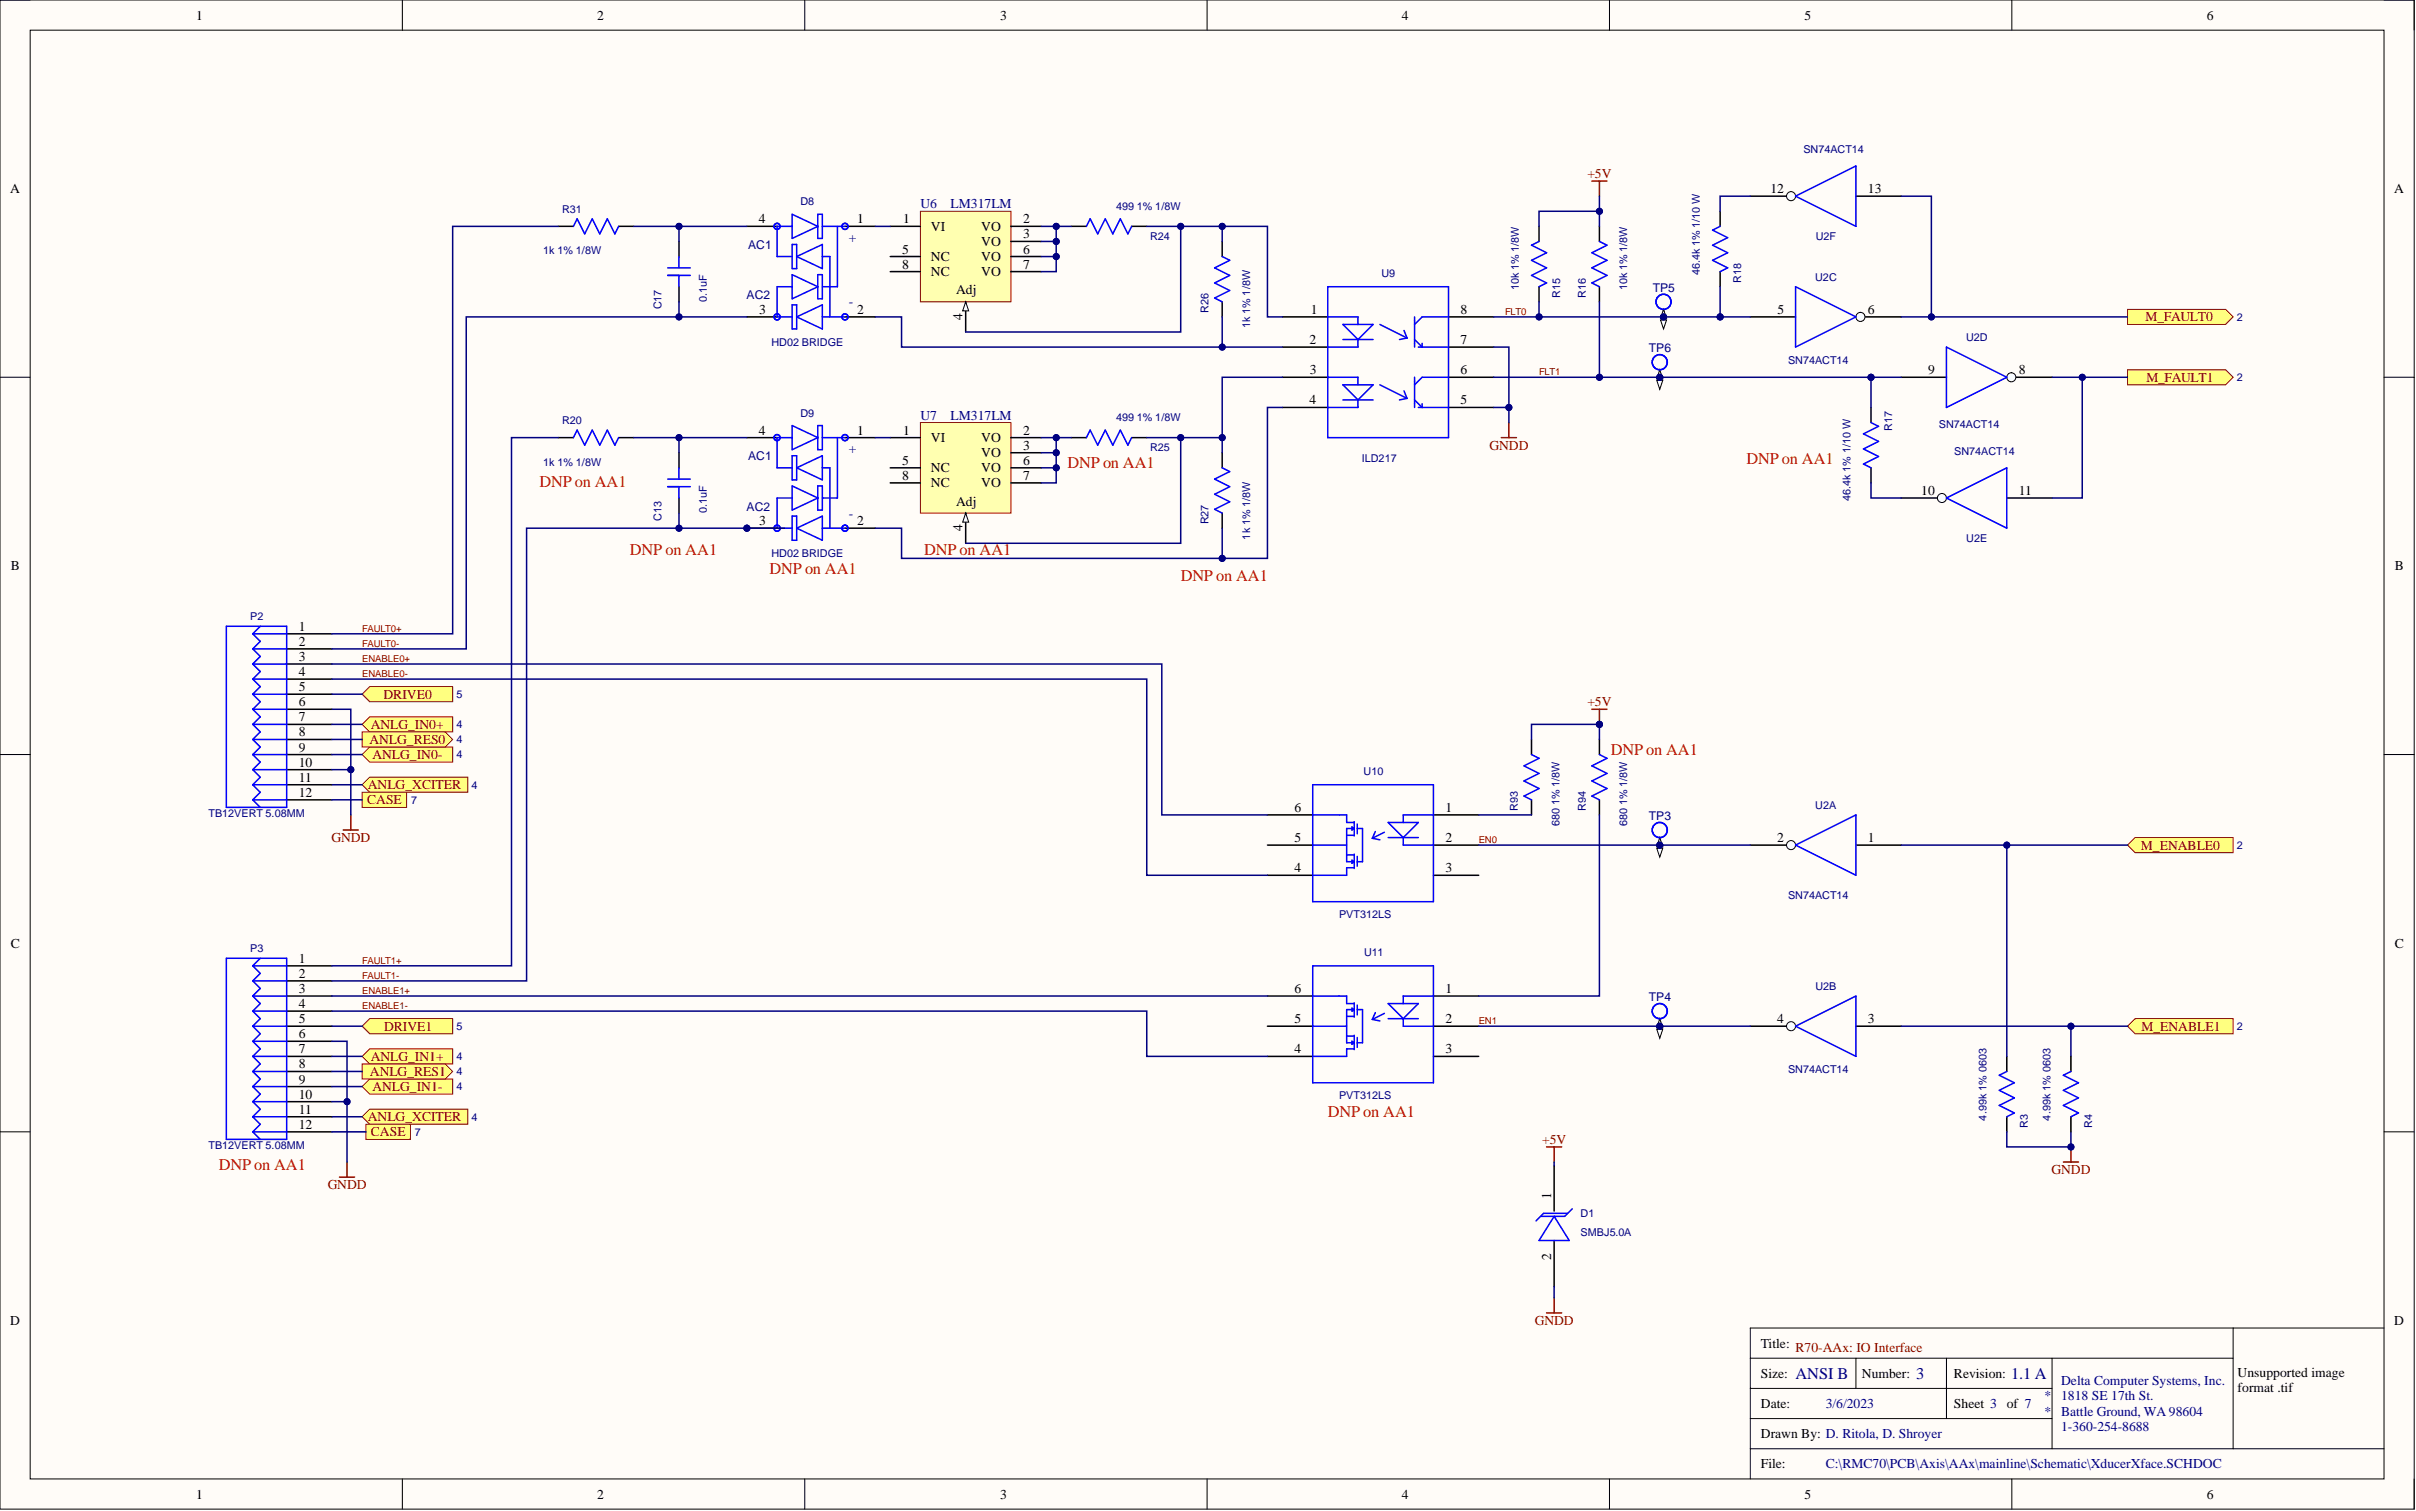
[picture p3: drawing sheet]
<svg xmlns="http://www.w3.org/2000/svg" width="406mm" height="254mm" viewBox="0 0 406 254" stroke-linecap="round" stroke-linejoin="round" font-family="sans-serif">
<defs><g id="words">
<g font-size="2.7" fill="#f00">
<text x="90.7" y="81.9">DNP on AA1</text>
<text x="179.4" y="78.7">DNP on AA1</text>
<text x="293.5" y="78">DNP on AA1</text>
<text x="105.9" y="93.3">DNP on AA1</text>
<text x="155.3" y="93.3">DNP on AA1</text>
<text x="129.3" y="96.4">DNP on AA1</text>
<text x="198.4" y="97.7">DNP on AA1</text>
<text x="270.7" y="126.9">DNP on AA1</text>
<text x="223.2" y="187.8">DNP on AA1</text>
<text x="36.8" y="196.6">DNP on AA1</text>
</g>
<g font-size="2.7" fill="#000080">
<text x="301.8" y="231.8">ANSI B</text>
<text x="322.1" y="231.8">3</text>
<text x="338" y="231.8">1.1 A</text>
</g>
<g font-size="2.3">
<text x="33" y="3.3">1</text>
<text x="100.4" y="3.3">2</text>
<text x="168.1" y="3.3">3</text>
<text x="235.6" y="3.3">4</text>
<text x="303.3" y="3.3">5</text>
<text x="370.9" y="3.3">6</text>
<text x="1.7" y="32.5">A</text>
<text x="297.5" y="32.5">12</text>
<text x="313.9" y="32.5">13</text>
<text x="402.4" y="32.5">A</text>
<text x="127.5" y="37.5">4</text>
<text x="144" y="37.5">1</text>
<text x="151.8" y="37.5">1</text>
<text x="156.5" y="38.8">VI</text>
<text x="164.9" y="38.8">VO</text>
<text x="164.9" y="41.3">VO</text>
<text x="171.9" y="37.5">2</text>
<text x="171.9" y="40.1">3</text>
<text x="151.6" y="42.6">5</text>
<text x="151.6" y="45.2">8</text>
<text x="156.5" y="43.9">NC</text>
<text x="156.5" y="46.4">NC</text>
<text x="164.9" y="43.9">VO</text>
<text x="164.9" y="46.4">VO</text>
<text x="171.9" y="42.6">6</text>
<text x="171.9" y="45.2">7</text>
<text x="127.6" y="52.8">3</text>
<text x="144" y="52.8">2</text>
<text x="160.7" y="49.5">Adj</text>
<text x="161.8" y="53.8" transform="rotate(-90 161.8 53.8)">4</text>
<text x="220.3" y="52.8">1</text>
<text x="245.5" y="52.8">8</text>
<text x="298.7" y="52.8">5</text>
<text x="313.9" y="52.8">6</text>
<text x="220.1" y="57.8">2</text>
<text x="245.5" y="57.8">7</text>
<text x="220.2" y="62.9">3</text>
<text x="245.5" y="62.9">6</text>
<text x="324" y="62.9">9</text>
<text x="339.3" y="62.9">8</text>
<text x="220.1" y="68">4</text>
<text x="245.5" y="68">5</text>
<text x="127.5" y="73.1">4</text>
<text x="144" y="73.1">1</text>
<text x="151.8" y="73.1">1</text>
<text x="156.5" y="74.3">VI</text>
<text x="164.9" y="74.3">VO</text>
<text x="164.9" y="76.9">VO</text>
<text x="171.9" y="73.1">2</text>
<text x="171.9" y="75.6">3</text>
<text x="151.6" y="78.1">5</text>
<text x="151.6" y="80.7">8</text>
<text x="156.5" y="79.4">NC</text>
<text x="156.5" y="81.9">NC</text>
<text x="164.9" y="79.4">VO</text>
<text x="164.9" y="81.9">VO</text>
<text x="171.9" y="78.1">6</text>
<text x="171.9" y="80.7">7</text>
<text x="322.9" y="83.2">10</text>
<text x="339.3" y="83.2">11</text>
<text x="127.6" y="88.3">3</text>
<text x="144" y="88.3">2</text>
<text x="160.7" y="85">Adj</text>
<text x="161.8" y="89.3" transform="rotate(-90 161.8 89.3)">4</text>
<text x="1.8" y="95.9">B</text>
<text x="402.5" y="95.9">B</text>
<text x="50.2" y="106">1</text>
<text x="50.2" y="113.6">4</text>
<text x="50.2" y="108.6">2</text>
<text x="50.2" y="111.1">3</text>
<text x="50.2" y="116.2">5</text>
<text x="50.2" y="118.7">6</text>
<text x="50.2" y="121.3">7</text>
<text x="50.2" y="123.8">8</text>
<text x="50.2" y="128.9">10</text>
<text x="50.2" y="131.4">11</text>
<text x="50.2" y="126.3">9</text>
<text x="50.2" y="133.9">12</text>
<text x="217.5" y="136.5">6</text>
<text x="242.9" y="136.5">1</text>
<text x="217.6" y="141.6">5</text>
<text x="242.9" y="141.6">2</text>
<text x="298.7" y="141.6">2</text>
<text x="313.9" y="141.6">1</text>
<text x="217.5" y="146.6">4</text>
<text x="242.9" y="146.6">3</text>
<text x="1.8" y="159.3">C</text>
<text x="50.2" y="161.9">1</text>
<text x="402.5" y="159.3">C</text>
<text x="50.2" y="164.4">2</text>
<text x="50.2" y="166.9">3</text>
<text x="217.5" y="166.9">6</text>
<text x="242.9" y="166.9">1</text>
<text x="50.2" y="169.5">4</text>
<text x="50.2" y="172">5</text>
<text x="217.6" y="172">5</text>
<text x="242.9" y="172">2</text>
<text x="298.7" y="172">4</text>
<text x="313.9" y="172">3</text>
<text x="50.2" y="177.1">7</text>
<text x="50.2" y="179.6">8</text>
<text x="50.2" y="174.5">6</text>
<text x="217.5" y="177.1">4</text>
<text x="242.9" y="177.1">3</text>
<text x="50.2" y="184.7">10</text>
<text x="50.2" y="182.1">9</text>
<text x="50.2" y="187.2">11</text>
<text x="50.2" y="189.8">12</text>
<text x="260.7" y="201.6" transform="rotate(-90 260.7 201.6)">1</text>
<text x="260.7" y="211.7" transform="rotate(-90 260.7 211.7)">2</text>
<text x="1.7" y="222.7">D</text>
<text x="295.9" y="226.5">Title:</text>
<text x="402.4" y="222.7">D</text>
<text x="295.9" y="231.6">Size:</text>
<text x="312.9" y="231.6">Number:</text>
<text x="328.4" y="231.6">Revision:</text>
<text x="376.1" y="231.5">Unsupported image</text>
<text x="295.9" y="236.7">Date:</text>
<text x="328.4" y="236.7">Sheet 3</text>
<text x="337.3" y="236.7">of 7</text>
<text x="376.1" y="234.1">format .tif</text>
<text x="295.9" y="241.8">Drawn By: D. Ritola, D. Shroyer</text>
<text x="33" y="251.9">1</text>
<text x="100.4" y="251.9">2</text>
<text x="168.1" y="251.9">3</text>
<text x="235.6" y="251.9">4</text>
<text x="295.9" y="246.8">File:</text>
<text x="303.3" y="251.9">5</text>
<text x="370.9" y="251.9">6</text>
</g>
<g font-size="2.3" fill="#800000">
<text x="266.8" y="29.9">+5V</text>
<text x="360.6" y="54">M_FAULT0</text>
<text x="360.7" y="64.2">M_FAULT1</text>
<text x="250.3" y="75.6">GNDD</text>
<text x="64.5" y="117.5">DRIVE0</text>
<text x="266.8" y="118.7">+5V</text>
<text x="62.1" y="125.1">ANLG_RES0</text>
<text x="62.3" y="122.5">ANLG_IN0+</text>
<text x="62.6" y="127.6">ANLG_IN0-</text>
<text x="61.7" y="135.2">CASE</text>
<text x="61.8" y="132.7">ANLG_XCITER</text>
<text x="55.7" y="141.6">GNDD</text>
<text x="359.8" y="142.8">M_ENABLE0</text>
<text x="64.5" y="173.3">DRIVE1</text>
<text x="359.9" y="173.3">M_ENABLE1</text>
<text x="62.3" y="178.3">ANLG_IN1+</text>
<text x="62.2" y="180.9">ANLG_RES1</text>
<text x="62.6" y="183.4">ANLG_IN1-</text>
<text x="61.8" y="188.5">ANLG_XCITER</text>
<text x="62.3" y="191">CASE</text>
<text x="259.2" y="192.3">+5V</text>
<text x="344.8" y="197.4">GNDD</text>
<text x="55.1" y="199.9">GNDD</text>
<text x="257.9" y="222.7">GNDD</text>
<text x="301.8" y="227.3">R70-AAx: IO Interface</text>
</g>
<g font-size="2.3" fill="#000080">
<text x="154.7" y="35">U6</text>
<text x="159.8" y="35">LM317LM</text>
<text x="142.6" y="40.7">+</text>
<text x="142.6" y="51.5">-</text>
<text x="154.7" y="70.5">U7</text>
<text x="159.8" y="70.5">LM317LM</text>
<text x="142.6" y="76.2">+</text>
<text x="142.6" y="87">-</text>
<text x="346.4" y="232.9">Delta Computer Systems, Inc.</text>
<text x="306.8" y="236.7">3/6/2023</text>
<text x="343.6" y="235.4">*</text>
<text x="343.6" y="238">*</text>
<text x="346.4" y="235.4">1818 SE 17th St.</text>
<text x="346.4" y="238">Battle Ground, WA 98604</text>
<text x="346.4" y="240.5">1-360-254-8688</text>
<text x="306.8" y="246.8">C:\RMC70\PCB\Axis\AAx\mainline\Schematic\XducerXface.SCHDOC</text>
</g>
<g font-size="2" fill="#000080">
<text x="125.7" y="41.8">AC1</text>
<text x="125.5" y="50.3">AC2</text>
<text x="277.8" y="49">TP5</text>
<text x="277.1" y="59.2">TP6</text>
<text x="125.7" y="77.3">AC1</text>
<text x="125.5" y="85.8">AC2</text>
<text x="277.1" y="137.8">TP3</text>
<text x="277.1" y="168.3">TP4</text>
</g>
<g font-size="1.8" fill="#000080">
<text x="303.1" y="25.7">SN74ACT14</text>
<text x="94.5" y="35.8">R31</text>
<text x="134.5" y="34.5">D8</text>
<text x="187.6" y="35.3">499 1% 1/8W</text>
<text x="193.3" y="40.3">R24</text>
<text x="305.2" y="40.3">U2F</text>
<text x="91.3" y="42.7">1k 1% 1/8W</text>
<text x="232.2" y="46.5">U9</text>
<text x="285.7" y="46.3" transform="rotate(-90 285.7 46.3)">46.4k 1% 1/10 W</text>
<text x="292.6" y="47.6" transform="rotate(-90 292.6 47.6)">R18</text>
<text x="305.1" y="47.2">U2C</text>
<text x="111.2" y="52" transform="rotate(-90 111.2 52)">C17</text>
<text x="118.8" y="50.7" transform="rotate(-90 118.8 50.7)">0.1uF</text>
<text x="203.1" y="52.6" transform="rotate(-90 203.1 52.6)">R26</text>
<text x="255.2" y="48.8" transform="rotate(-90 255.2 48.8)">10k 1% 1/8W</text>
<text x="262.2" y="50.1" transform="rotate(-90 262.2 50.1)">R15</text>
<text x="266.5" y="50.1" transform="rotate(-90 266.5 50.1)">R16</text>
<text x="273.5" y="48.8" transform="rotate(-90 273.5 48.8)">10k 1% 1/8W</text>
<text x="375.9" y="53.9">2</text>
<text x="129.7" y="58.1">HD02 BRIDGE</text>
<text x="210.1" y="55.2" transform="rotate(-90 210.1 55.2)">1k 1% 1/8W</text>
<text x="330.4" y="57.3">U2D</text>
<text x="300.5" y="61.1">SN74ACT14</text>
<text x="375.9" y="64.1">2</text>
<text x="94.5" y="71.3">R20</text>
<text x="134.5" y="70">D9</text>
<text x="187.6" y="70.8">499 1% 1/8W</text>
<text x="325.9" y="71.9">SN74ACT14</text>
<text x="193.3" y="75.9">R25</text>
<text x="228.9" y="77.6">ILD217</text>
<text x="318" y="72.4" transform="rotate(-90 318 72.4)">R17</text>
<text x="328.4" y="76.5">SN74ACT14</text>
<text x="91.3" y="78.3">1k 1% 1/8W</text>
<text x="111.2" y="87.5" transform="rotate(-90 111.2 87.5)">C13</text>
<text x="118.8" y="86.3" transform="rotate(-90 118.8 86.3)">0.1uF</text>
<text x="203.1" y="88.2" transform="rotate(-90 203.1 88.2)">R27</text>
<text x="311" y="84.2" transform="rotate(-90 311 84.2)">46.4k 1% 1/10 W</text>
<text x="129.7" y="93.6">HD02 BRIDGE</text>
<text x="210.1" y="90.7" transform="rotate(-90 210.1 90.7)">1k 1% 1/8W</text>
<text x="330.5" y="91.1">U2E</text>
<text x="42.1" y="104.3">P2</text>
<text x="76.7" y="117.3">5</text>
<text x="76.7" y="124.9">4</text>
<text x="76.7" y="122.4">4</text>
<text x="76.7" y="127.5">4</text>
<text x="229.2" y="130.3">U10</text>
<text x="35" y="137.4">TB12VERT 5.08MM</text>
<text x="69.1" y="135.1">7</text>
<text x="79.2" y="132.5">4</text>
<text x="255.1" y="136.4" transform="rotate(-90 255.1 136.4)">R93</text>
<text x="262.1" y="135.4" transform="rotate(-90 262.1 135.4)">1% 1/8W</text>
<text x="266.5" y="136.4" transform="rotate(-90 266.5 136.4)">R94</text>
<text x="273.5" y="135.4" transform="rotate(-90 273.5 135.4)">1% 1/8W</text>
<text x="305.1" y="136">U2A</text>
<text x="262.1" y="138.9" transform="rotate(-90 262.1 138.9)">680</text>
<text x="273.5" y="138.9" transform="rotate(-90 273.5 138.9)">680</text>
<text x="375.9" y="142.7">2</text>
<text x="225.1" y="154.4">PVT312LS</text>
<text x="300.5" y="151.2">SN74ACT14</text>
<text x="42.1" y="160.1">P3</text>
<text x="229.3" y="160.7">U11</text>
<text x="305.1" y="166.4">U2B</text>
<text x="76.7" y="173.1">5</text>
<text x="375.9" y="173.1">2</text>
<text x="76.7" y="178.2">4</text>
<text x="76.7" y="180.8">4</text>
<text x="76.7" y="183.3">4</text>
<text x="225.1" y="184.8">PVT312LS</text>
<text x="300.5" y="180.4">SN74ACT14</text>
<text x="69.7" y="190.9">7</text>
<text x="79.2" y="188.4">4</text>
<text x="333.9" y="188.4" transform="rotate(-90 333.9 188.4)">4.99k 1% 0603</text>
<text x="340.8" y="189.6" transform="rotate(-90 340.8 189.6)">R3</text>
<text x="344.6" y="188.4" transform="rotate(-90 344.6 188.4)">4.99k 1% 0603</text>
<text x="351.6" y="189.6" transform="rotate(-90 351.6 189.6)">R4</text>
<text x="35" y="193.2">TB12VERT 5.08MM</text>
<text x="265.6" y="204.6">D1</text>
<text x="265.6" y="207.8">SMBJ5.0A</text>
</g>
<g font-size="1.6" fill="#800000">
<text x="253" y="52.9">FLT0</text>
<text x="258.7" y="63.1">FLT1</text>
<text x="60.9" y="106.2">FAULT0+</text>
<text x="60.9" y="108.7">FAULT0-</text>
<text x="60.9" y="111.3">ENABLE0+</text>
<text x="60.9" y="113.8">ENABLE0-</text>
<text x="248.5" y="141.7">EN0</text>
<text x="60.9" y="164.6">FAULT1-</text>
<text x="60.9" y="162">FAULT1+</text>
<text x="60.9" y="167.1">ENABLE1+</text>
<text x="60.9" y="169.6">ENABLE1-</text>
<text x="248.5" y="172.2">EN1</text>
</g>
</g></defs>
<path d="M0 0h405.7v253.7h-405.7z" fill-rule="evenodd" fill="#fffcf8"/>
<path d="M0 0h405.7v253.7h-405.7z" fill="none" stroke="#000" stroke-width=".17"/>
<path d="M5.1 5.1h395.6v243.5h-395.6z" fill-rule="evenodd" fill="#fffcf8"/>
<g fill="none" stroke="#000" stroke-width=".17">
<path d="M0 0h5.1M67.6 0v5.1M135.2 0v5.1M202.9 0v5.1M270.5 0v5.1M338.1 0v5.1M400.7 0h5v5.1M5.1 5.1h395.6v243.5h-395.6zM0 63.4h5.1M400.7 63.4h5M0 126.8h5.1M400.7 126.8h5"/>
<path d="M0 190.3h5.1M400.7 190.3h5M294.2 228.3h81.1M294.2 238.5h50.7M294.2 233.4h50.7M311.9 228.3v5.1M327.1 228.3v10.2M344.9 228.3v15.2M375.3 223.2v20.3M400.7 223.2h-106.5v25.4M67.6 248.6v5.1M135.2 248.6v5.1"/>
<path d="M202.9 248.6v5.1M270.5 248.6v5.1M294.2 243.5h106.5M338.1 248.6v5.1M405.7 248.6v5.1"/>
</g>
<path d="M57.7 139.5h2.5M59 137v2.5M57.1 197.9h2.5M58.3 195.3v2.6M261.2 218.2v2.5M259.9 220.7h2.6" fill="none" stroke="#800000" stroke-width=".25"/>
<path d="M93.8 73.6h2.6M104 73.6h2.5" fill="none" stroke="#000" stroke-width=".25"/>
<path d="M96.4 73.6l.6-1.3 1.3 2.5 1.2-2.5 1.3 2.5 1.3-2.5 1.2 2.5 .7-1.2" fill="none" stroke="#00f" stroke-width=".25"/>
<circle cx="125.5" cy="88.8" r=".51" fill="#000080"/>
<circle cx="125.5" cy="88.8" r=".51" fill="none" stroke="#000080" stroke-width=".17"/>
<path d="M125.5 88.8h5.1" fill="none" stroke="#000" stroke-width=".25"/>
<circle cx="125.5" cy="88.8" r=".51" fill="#000080"/>
<circle cx="125.5" cy="88.8" r=".51" fill="none" stroke="#000080" stroke-width=".17"/>
<path d="M205.4 40.6v2.5M205.4 50.7v2.6M125.5 73.6h5.1M142 73.6h5.1M205.4 76.1v2.5M142 88.8h5.1M205.4 86.3v2.5" fill="none" stroke="#000" stroke-width=".25"/>
<g fill="none" stroke="#00f" stroke-width=".25">
<path d="M205.4 43.1l1.3 .7-2.6 1.2 2.6 1.3-2.6 1.3 2.6 1.2-2.6 1.3 1.3 .6M133.1 76.6h.8v4.1h-.8zM133.1 71.5l4.3 2.1-4.3 2zM133.1 73.6h-2.5v5h2.5M133.9 78.6l4.3-2v4.1zM137.4 71.5h.8v4.1h-.8zM138.2 78.6h1.3v10.2M138.2 73.6h3.8M140.7 73.6v10.1h-2.5M205.4 78.6l1.3 .7-2.6 1.2 2.6 1.3-2.6 1.3 2.6 1.2-2.6 1.3 1.3 .7M133.1 86.8h.8v4h-.8zM133.1 81.7l4.3 2-4.3 2z"/>
<path d="M133.1 83.7h-2.5v5.1h2.5M133.9 88.8l4.3-2v4zM137.4 81.7h.8v4h-.8zM138.2 88.8h3.8"/>
<circle cx="130.6" cy="73.6" r=".51"/>
<circle cx="142" cy="73.6" r=".51"/>
<circle cx="130.6" cy="88.8" r=".51"/>
<circle cx="142" cy="88.8" r=".51"/>
</g>
<path d="M252.3 73.6h2.6M253.6 71v2.6" fill="none" stroke="#800000" stroke-width=".25"/>
<circle cx="279" cy="172.5" r=".51" fill="#000080"/>
<circle cx="279" cy="172.5" r=".51" fill="none" stroke="#000080" stroke-width=".17"/>
<path d="M278.9 171.2v1.3" fill="none" stroke="#000" stroke-width=".25"/>
<path d="M278.9 171.2l.6 1.6h-1.1z" fill="#f8fcff"/>
<path d="M278.9 171.2l.6 1.6h-1.1z" fill="none" stroke="#000" stroke-width=".17"/>
<path d="M278.4 173h1.1l-.6 1.5z" fill="#f8fcff"/>
<path d="M278.4 173h1.1l-.6 1.5z" fill="none" stroke="#000" stroke-width=".17"/>
<circle cx="279" cy="172.5" r=".51" fill="#000080"/>
<circle cx="279" cy="172.5" r=".51" fill="none" stroke="#000080" stroke-width=".17"/>
<g fill="none" stroke="#00f" stroke-width=".25">
<circle cx="278.9" cy="170" r="1.27"/>
<circle cx="279" cy="170" r="1.27"/>
</g>
<circle cx="279" cy="142.1" r=".51" fill="#000080"/>
<circle cx="279" cy="142.1" r=".51" fill="none" stroke="#000080" stroke-width=".17"/>
<path d="M278.9 140.8v1.3" fill="none" stroke="#000" stroke-width=".25"/>
<path d="M278.9 140.8l.6 1.5h-1.1z" fill="#f8fcff"/>
<path d="M278.9 140.8l.6 1.5h-1.1z" fill="none" stroke="#000" stroke-width=".17"/>
<path d="M278.4 142.6h1.1l-.6 1.5z" fill="#f8fcff"/>
<path d="M278.4 142.6h1.1l-.6 1.5z" fill="none" stroke="#000" stroke-width=".17"/>
<circle cx="279" cy="142.1" r=".51" fill="#000080"/>
<circle cx="279" cy="142.1" r=".51" fill="none" stroke="#000080" stroke-width=".17"/>
<g fill="none" stroke="#00f" stroke-width=".25">
<circle cx="278.9" cy="139.5" r="1.27"/>
<circle cx="279" cy="139.5" r="1.27"/>
</g>
<circle cx="279" cy="63.4" r=".51" fill="#000080"/>
<circle cx="279" cy="63.4" r=".51" fill="none" stroke="#000080" stroke-width=".17"/>
<path d="M278.9 62.2v1.2" fill="none" stroke="#000" stroke-width=".25"/>
<path d="M278.9 62.2l.6 1.5h-1.1z" fill="#f8fcff"/>
<path d="M278.9 62.2l.6 1.5h-1.1z" fill="none" stroke="#000" stroke-width=".17"/>
<path d="M278.4 63.9h1.1l-.6 1.5z" fill="#f8fcff"/>
<path d="M278.4 63.9h1.1l-.6 1.5z" fill="none" stroke="#000" stroke-width=".17"/>
<circle cx="279" cy="63.4" r=".51" fill="#000080"/>
<circle cx="279" cy="63.4" r=".51" fill="none" stroke="#000080" stroke-width=".17"/>
<g fill="none" stroke="#00f" stroke-width=".25">
<circle cx="278.9" cy="60.9" r="1.27"/>
<circle cx="279" cy="60.9" r="1.27"/>
</g>
<circle cx="279.6" cy="53.3" r=".51" fill="#000080"/>
<circle cx="279.6" cy="53.3" r=".51" fill="none" stroke="#000080" stroke-width=".17"/>
<path d="M279.6 52v1.3" fill="none" stroke="#000" stroke-width=".25"/>
<path d="M279.6 52l.5 1.5h-1z" fill="#f8fcff"/>
<path d="M279.6 52l.5 1.5h-1z" fill="none" stroke="#000" stroke-width=".17"/>
<path d="M279.1 53.8h1l-.5 1.5z" fill="#f8fcff"/>
<path d="M279.1 53.8h1l-.5 1.5z" fill="none" stroke="#000" stroke-width=".17"/>
<circle cx="279.6" cy="53.3" r=".51" fill="#000080"/>
<circle cx="279.6" cy="53.3" r=".51" fill="none" stroke="#000080" stroke-width=".17"/>
<circle cx="279.6" cy="50.7" r="1.27" fill="none" stroke="#00f" stroke-width=".25"/>
<path d="M346.8 195.3h2.5M348.1 192.8v2.5" fill="none" stroke="#800000" stroke-width=".25"/>
<circle cx="348.1" cy="192.8" r=".51" fill="#000080"/>
<circle cx="348.1" cy="192.8" r=".51" fill="none" stroke="#000080" stroke-width=".17"/>
<g fill="none" stroke="#000" stroke-width=".25">
<path d="M93.8 38.1h2.6M104 38.1h2.5M125.5 38.1h5.1M142 38.1h5.1M258.7 38.1v2.5M289.1 35.5v2.6M114.1 40.6v2.5M114.1 48.2v2.5M125.5 53.3h5.1M142 53.3h5.1M258.7 48.2v2.5M289.1 45.7v2.5"/>
<path d="M114.1 76.1v2.5M180 73.6h2.6M190.2 73.6h2.5M314.5 68.5v2.5M314.5 78.6v2.6M114.1 83.7v2.6M48.2 114.2h7.6M48.2 116.7h7.6M48.2 106.5h7.6M48.2 109.1h7.6M48.2 111.6h7.6M48.2 119.2h7.6"/>
<path d="M48.2 129.4h7.6M48.2 131.9h7.6M48.2 121.8h7.6M48.2 124.3h7.6M48.2 126.8h7.6M48.2 134.5h7.6M257.4 124.3v2.5M257.4 134.5v2.5M48.2 177.6h7.6M48.2 170h7.6M48.2 172.5h7.6M48.2 162.4h7.6"/>
<path d="M48.2 164.9h7.6M48.2 167.4h7.6M48.2 175h7.6M294.2 172.5h7.6M311.9 172.5h7.6M48.2 185.2h7.6M48.2 187.7h7.6M48.2 180.1h7.6M48.2 182.7h7.6M48.2 190.3h7.6"/>
</g>
<g fill="none" stroke="#00f" stroke-width=".25">
<path d="M96.4 38.1l.6-1.3 1.3 2.5 1.2-2.5 1.3 2.5 1.3-2.5 1.2 2.5 .7-1.2M133.1 36l4.3 2.1-4.3 2zM133.1 38.1h-2.5v5h2.5M137.4 36h.8v4.1h-.8zM138.2 38.1h3.8M140.7 38.1v10.1h-2.5M289.1 38.1l-1.3 .6 2.6 1.3-2.6 1.2 2.6 1.3-2.6 1.3 2.6 1.2-1.3 .7M112.2 45h3.8M112.2 46.3h3.8M114.1 43.1v1.9M114.1 46.3v1.9M133.1 41.1h.8v4.1h-.8z"/>
<path d="M133.1 51.2h.8v4.1h-.8zM133.1 46.2l4.3 2-4.3 2zM133.1 48.2h-2.5v5.1h2.5M133.9 43.1l4.3-2v4.1zM133.9 53.3l4.3-2.1v4.1zM137.4 46.2h.8v4h-.8zM138.2 53.3h3.8M138.2 43.1h1.3v10.2M258.7 40.6l-1.3 .6 2.5 1.3-2.5 1.3 2.5 1.2-2.5 1.3 2.5 1.3-1.2 .6M114.1 78.6v1.9M182.6 73.6l.6-1.3 1.3 2.5 1.3-2.5 1.2 2.5 1.3-2.5 1.3 2.5 .6-1.2M314.5 71l1.2 .7-2.5 1.2 2.5 1.3-2.5 1.3 2.5 1.2-2.5 1.3 1.3 .6"/>
<path d="M112.2 80.5h3.8M112.2 81.8h3.8M114.1 81.8v1.9M38 105.3h10.2v30.4h-10.2zM42.5 119.2l1.2 1.3-1.2 1.3M42.5 111.6l1.2 1.3-1.2 1.3M42.5 114.2l1.2 1.2-1.2 1.3M42.5 106.5l1.2 1.3-1.2 1.3M42.5 109.1l1.2 1.3-1.2 1.2M42.5 116.7l1.2 1.3-1.2 1.2M42.5 119.2h5.7M42.5 111.6h5.7"/>
<path d="M42.5 114.2h5.7M42.5 116.7h5.7M42.5 106.5h5.7M42.5 109.1h5.7M43.7 105.3l-1.2 1.2M42.5 134.5l1.2 1.2M42.5 126.8l1.2 1.3-1.2 1.3M42.5 129.4l1.2 1.2-1.2 1.3M42.5 121.8l1.2 1.2-1.2 1.3M42.5 124.3l1.2 1.3-1.2 1.2M42.5 131.9l1.2 1.3-1.2 1.3M42.5 134.5h5.7"/>
<path d="M42.5 126.8h5.7M42.5 129.4h5.7M42.5 131.9h5.7M42.5 121.8h5.7M42.5 124.3h5.7M257.4 126.8l1.3 .7-2.6 1.2 2.6 1.3-2.6 1.3 2.6 1.2-2.6 1.3 1.3 .7M38 161.1h10.2v30.4h-10.2zM42.5 175l1.2 1.3-1.2 1.3M42.5 177.6l1.2 1.2-1.2 1.3M42.5 167.4l1.2 1.3-1.2 1.3M42.5 170l1.2 1.2-1.2 1.3M42.5 162.4l1.2 1.2-1.2 1.3"/>
<path d="M42.5 164.9l1.2 1.3-1.2 1.2M42.5 172.5l1.2 1.3-1.2 1.2M42.5 175h5.7M42.5 177.6h5.7M42.5 167.4h5.7M42.5 170h5.7M42.5 172.5h5.7M42.5 162.4h5.7M42.5 164.9h5.7M43.7 161.1l-1.2 1.3M42.5 190.3l1.2 1.2M42.5 182.7l1.2 1.2-1.2 1.3"/>
<path d="M42.5 185.2l1.2 1.3-1.2 1.2M42.5 180.1l1.2 1.3-1.2 1.3M42.5 187.7l1.2 1.3-1.2 1.3M42.5 190.3h5.7M42.5 182.7h5.7M42.5 185.2h5.7M42.5 187.7h5.7M42.5 180.1h5.7"/>
<circle cx="130.6" cy="38.1" r=".51"/>
<circle cx="142" cy="38.1" r=".51"/>
<circle cx="130.6" cy="53.3" r=".51"/>
<circle cx="142" cy="53.3" r=".51"/>
</g>
<path d="M259.9 192.8h2.6M261.2 192.8v2.5" fill="none" stroke="#800000" stroke-width=".25"/>
<circle cx="301" cy="172.5" r=".76" fill="#f8fcff"/>
<circle cx="301" cy="172.5" r=".76" fill="none" stroke="#000" stroke-width=".17"/>
<path d="M301.8 172.5l10.1-5.1v10.2z" fill="none" stroke="#00f" stroke-width=".25"/>
<path d="M294.2 142.1h7.6M311.9 142.1h7.6" fill="none" stroke="#000" stroke-width=".25"/>
<circle cx="301" cy="142.1" r=".76" fill="#f8fcff"/>
<circle cx="301" cy="142.1" r=".76" fill="none" stroke="#000" stroke-width=".17"/>
<path d="M301.8 142.1l10.1-5.1v10.1z" fill="none" stroke="#00f" stroke-width=".25"/>
<path d="M267.5 119.2h2.6M268.8 119.2v2.6" fill="none" stroke="#800000" stroke-width=".25"/>
<circle cx="268.8" cy="121.8" r=".51" fill="#000080"/>
<circle cx="268.8" cy="121.8" r=".51" fill="none" stroke="#000080" stroke-width=".17"/>
<path d="M319.5 83.7h7.6M337.3 83.7h7.6" fill="none" stroke="#000" stroke-width=".25"/>
<circle cx="326.4" cy="83.7" r=".76" fill="#f8fcff"/>
<circle cx="326.4" cy="83.7" r=".76" fill="none" stroke="#000" stroke-width=".17"/>
<path d="M327.1 83.7l10.2-5.1v10.2z" fill="none" stroke="#00f" stroke-width=".25"/>
<path d="M294.2 53.3h7.6M311.9 53.3h7.6" fill="none" stroke="#000" stroke-width=".25"/>
<circle cx="312.7" cy="53.3" r=".76" fill="#f8fcff"/>
<circle cx="312.7" cy="53.3" r=".76" fill="none" stroke="#000" stroke-width=".17"/>
<path d="M182.6 38.1l.6-1.3 1.3 2.5 1.3-2.5 1.2 2.5 1.3-2.5 1.3 2.5 .6-1.2M301.8 48.2l10.1 5.1-10.1 5zM268.8 126.8l1.3 .7-2.6 1.2 2.6 1.3-2.6 1.3 2.6 1.2-2.6 1.3 1.3 .7M261.2 204.5l2.5 4h-5zM263.5 204h-4.1l-1.2 1.2M264.2 203.2l-1.2 1.3h-4.1" fill="none" stroke="#00f" stroke-width=".25"/>
<path d="M267.5 30.4h2.6M268.8 30.4v2.6" fill="none" stroke="#800000" stroke-width=".25"/>
<path d="M180 38.1h2.6M190.2 38.1h2.5M319.5 63.4h7.6M337.3 63.4h7.6M268.8 124.3v2.5M268.8 134.5v2.5M261.2 196v7.6M261.2 208.7v7.6" fill="none" stroke="#000" stroke-width=".25"/>
<circle cx="338" cy="63.4" r=".76" fill="#f8fcff"/>
<circle cx="338" cy="63.4" r=".76" fill="none" stroke="#000" stroke-width=".17"/>
<path d="M327.1 58.3l10.2 5.1-10.2 5.1z" fill="none" stroke="#00f" stroke-width=".25"/>
<path d="M294.2 33h7.6M311.9 33h7.6" fill="none" stroke="#000" stroke-width=".25"/>
<circle cx="301" cy="33" r=".76" fill="#f8fcff"/>
<circle cx="301" cy="33" r=".76" fill="none" stroke="#000" stroke-width=".17"/>
<g fill="none" stroke="#00f" stroke-width=".25">
<path d="M301.8 33l10.1-5.1v10.2zM223.2 53.3h5v1.2M223.2 48.2h20.2v25.4h-20.2zM225.7 54.5h5.1l-2.6 2.6zM225.7 57.1h5.1M228.2 57.1v1.2h-5M231.9 54.5l4.6 2.3M236 55.6l.5 1.2M236.5 56.8l-1.3 .3M237.7 53.3v5M237.7 57.1l1.3 1.2v-.6M238.4 58.3h5"/>
<path d="M243.4 53.3h-4.4l-1.3 1.2M268.8 40.6l1.3 .6-2.6 1.3 2.6 1.3-2.6 1.2 2.6 1.3-2.6 1.3 1.3 .6M223.2 63.4h5v1.3M225.7 67.2h5.1M225.7 64.7h5.1l-2.6 2.5zM228.2 67.2v1.3h-5M231.9 64.7l4.6 2.3M236 65.7l.5 1.3M236.5 67l-1.3 .2M237.7 63.4v5.1M237.7 67.2l1.3 1.3v-.6M238.4 68.5h5"/>
<path d="M243.4 63.4h-4.4l-1.3 1.3M220.6 137h5.7v1.3h1.3M220.6 131.9h20.3v19.7h-20.3zM227.2 139l.4 .3-.4 .2zM227.6 139.3h-1.3v5.6h1.3M227.6 138.1v2.4M228.1 138.5v1.7M228.1 139.3h.9v5.6h-.9M231.1 139.8l-.5 1.1M232.7 139.9l-2.1 1M233.3 138.3h5.1l-2.6 2.5zM240.9 137h-5.1v1.3"/>
<path d="M220.6 142.1h5.7M226.3 140.4h1.3M226.3 143.7h1.3M227.2 144.6l.4 .3-.4 .2zM227.6 145.9h-1.3v1.2h-5.7M227.6 143.6v2.4M228.1 144v1.6M230.6 140.9l1.3 .3M233.3 140.8h5.1M235.8 140.8v1.3h5.1M220.6 167.4h5.7v1.3h1.3M220.6 172.5h5.7"/>
<path d="M220.6 162.4h20.3v19.6h-20.3zM226.3 170.9h1.3M226.3 174.2h1.3M227.2 169.5l.4 .2-.4 .3zM227.2 175l.4 .3-.4 .2zM227.6 169.7h-1.3v5.6h1.3M227.6 176.3h-1.3v1.3h-5.7M227.6 168.6v2.4M227.6 174v2.4M228.1 169.7h.9v5.6h-.9M228.1 169v1.6M228.1 174.4v1.7"/>
<path d="M230.6 171.4l1.3 .2M231.1 170.2l-.5 1.2M232.7 170.3l-2.1 1.1M233.3 171.2h5.1M233.3 168.7h5.1l-2.6 2.5zM235.8 171.2v1.3h5.1M240.9 167.4h-5.1v1.3"/>
</g>
<g fill="none" stroke="#000" stroke-width=".25">
<path d="M268.8 38.1v2.5M215.6 53.3h7.6M215.6 58.3h7.6M243.4 53.3h7.7M243.4 58.3h7.7M268.8 48.2v2.5M215.6 63.4h7.6M215.6 68.5h7.6M243.4 63.4h7.7M243.4 68.5h7.7M213 137h7.6M240.9 137h7.6"/>
<path d="M213 142.1h7.6M213 147.1h7.6M240.9 142.1h7.6M240.9 147.1h7.6M213 172.5h7.6M213 167.4h7.6M213 177.6h7.6M240.9 172.5h7.6M240.9 167.4h7.6M240.9 177.6h7.6"/>
</g>
<path d="M62.1 125.6h14v2.5h-14l-1.2-1.3z" fill-rule="evenodd" fill="#ffff80"/>
<path d="M62.1 125.6h14v2.5h-14l-1.2-1.3z" fill="none" stroke="#800000" stroke-width=".17"/>
<path d="M62.1 120.5h14v2.5h-14l-1.2-1.2z" fill-rule="evenodd" fill="#ffff80"/>
<path d="M62.1 120.5h14v2.5h-14l-1.2-1.2z" fill="none" stroke="#800000" stroke-width=".17"/>
<path d="M62.1 181.4h14v2.5h-14l-1.2-1.2z" fill-rule="evenodd" fill="#ffff80"/>
<path d="M62.1 181.4h14v2.5h-14l-1.2-1.2z" fill="none" stroke="#800000" stroke-width=".17"/>
<path d="M62.1 176.3h14v2.5h-14l-1.2-1.2z" fill-rule="evenodd" fill="#ffff80"/>
<path d="M62.1 176.3h14v2.5h-14l-1.2-1.2z" fill="none" stroke="#800000" stroke-width=".17"/>
<path d="M60.9 123h13.9l1.3 1.3-1.3 1.3h-13.9z" fill-rule="evenodd" fill="#ffff80"/>
<path d="M60.9 123h13.9l1.3 1.3-1.3 1.3h-13.9z" fill="none" stroke="#800000" stroke-width=".17"/>
<path d="M60.9 178.8h13.9l1.3 1.3-1.3 1.3h-13.9z" fill-rule="evenodd" fill="#ffff80"/>
<path d="M60.9 178.8h13.9l1.3 1.3-1.3 1.3h-13.9z" fill="none" stroke="#800000" stroke-width=".17"/>
<path d="M62.1 130.6h16.5v2.6h-16.5l-1.2-1.3z" fill-rule="evenodd" fill="#ffff80"/>
<path d="M62.1 130.6h16.5v2.6h-16.5l-1.2-1.3z" fill="none" stroke="#800000" stroke-width=".17"/>
<path d="M62.1 186.5h16.5v2.5h-16.5l-1.2-1.3z" fill-rule="evenodd" fill="#ffff80"/>
<path d="M62.1 186.5h16.5v2.5h-16.5l-1.2-1.3z" fill="none" stroke="#800000" stroke-width=".17"/>
<path d="M60.9 133.2h7.4v2.5h-7.4z" fill-rule="evenodd" fill="#ffff80"/>
<path d="M60.9 133.2h7.4v2.5h-7.4z" fill="none" stroke="#800000" stroke-width=".17"/>
<path d="M61.5 189h7.5v2.5h-7.5z" fill-rule="evenodd" fill="#ffff80"/>
<path d="M61.5 189h7.5v2.5h-7.5z" fill="none" stroke="#800000" stroke-width=".17"/>
<path d="M62.1 115.4h14v2.6h-14l-1.2-1.3z" fill-rule="evenodd" fill="#ffff80"/>
<path d="M62.1 115.4h14v2.6h-14l-1.2-1.3z" fill="none" stroke="#800000" stroke-width=".17"/>
<path d="M62.1 171.2h14v2.6h-14l-1.2-1.3z" fill-rule="evenodd" fill="#ffff80"/>
<path d="M62.1 171.2h14v2.6h-14l-1.2-1.3z" fill="none" stroke="#800000" stroke-width=".17"/>
<path d="M358.8 140.8h16.5v2.5h-16.5l-1.2-1.2z" fill-rule="evenodd" fill="#ffff80"/>
<path d="M358.8 140.8h16.5v2.5h-16.5l-1.2-1.2z" fill="none" stroke="#800000" stroke-width=".17"/>
<path d="M358.8 171.2h16.5v2.6h-16.5l-1.2-1.3z" fill-rule="evenodd" fill="#ffff80"/>
<path d="M358.8 171.2h16.5v2.6h-16.5l-1.2-1.3z" fill="none" stroke="#800000" stroke-width=".17"/>
<path d="M357.6 52h16.4l1.3 1.3-1.3 1.2h-16.4z" fill-rule="evenodd" fill="#ffff80"/>
<path d="M357.6 52h16.4l1.3 1.3-1.3 1.2h-16.4z" fill="none" stroke="#800000" stroke-width=".17"/>
<path d="M357.6 62.2h16.4l1.3 1.2-1.3 1.3h-16.4z" fill-rule="evenodd" fill="#ffff80"/>
<path d="M357.6 62.2h16.4l1.3 1.2-1.3 1.3h-16.4z" fill="none" stroke="#800000" stroke-width=".17"/>
<path d="M154.7 35.5h15.2v15.2h-15.2z" fill-rule="evenodd" fill="#ffffb0"/>
<path d="M154.7 35.5h15.2v15.2h-15.2z" fill="none" stroke="#800000" stroke-width=".17"/>
<path d="M149.6 38.1h5.1M169.9 38.1h5.1M162.3 50.7v5.1M169.9 40.6h5.1" fill="none" stroke="#000" stroke-width=".25"/>
<path d="M162.3 50.7l.5 1.6h-1z" fill="#f8fcff"/>
<path d="M162.3 50.7l.5 1.6h-1z" fill="none" stroke="#000" stroke-width=".17"/>
<path d="M149.6 43.1h5.1M149.6 45.7h5.1M169.9 43.1h5.1M169.9 45.7h5.1" fill="none" stroke="#000" stroke-width=".25"/>
<path d="M154.7 71h15.2v15.3h-15.2z" fill-rule="evenodd" fill="#ffffb0"/>
<path d="M154.7 71h15.2v15.3h-15.2z" fill="none" stroke="#800000" stroke-width=".17"/>
<path d="M149.6 73.6h5.1M169.9 73.6h5.1M169.9 76.1h5.1M162.3 86.3v5" fill="none" stroke="#000" stroke-width=".25"/>
<path d="M162.3 86.3l.5 1.5h-1z" fill="#f8fcff"/>
<path d="M162.3 86.3l.5 1.5h-1z" fill="none" stroke="#000" stroke-width=".17"/>
<path d="M149.6 78.6h5.1M169.9 78.6h5.1M149.6 81.2h5.1M169.9 81.2h5.1M337.3 177.6v2.5M337.3 187.7v2.6" fill="none" stroke="#000" stroke-width=".25"/>
<path d="M337.3 180.1l-1.3 .7 2.5 1.2-2.5 1.3 2.5 1.3-2.5 1.2 2.5 1.3-1.2 .6" fill="none" stroke="#00f" stroke-width=".25"/>
<path d="M337.3 142.1v35.5" fill="none" stroke="#000080" stroke-width=".25"/>
<circle cx="337.3" cy="142.1" r=".51" fill="#000080"/>
<circle cx="337.3" cy="142.1" r=".51" fill="none" stroke="#000080" stroke-width=".17"/>
<path d="M55.8 175h2.5v10.2h-2.5M55.8 190.3h5.7M55.8 187.7h5.1" fill="none" stroke="#000080" stroke-width=".25"/>
<circle cx="58.3" cy="185.2" r=".51" fill="#000080"/>
<circle cx="58.3" cy="185.2" r=".51" fill="none" stroke="#000080" stroke-width=".17"/>
<path d="M131.9 88.8h-43.4v76.1h-32.7M55.8 170h136.9v7.6h20.3M55.8 177.6h5.1M55.8 172.5h5.1M55.8 167.4h157.2M55.8 182.7h5.1M55.8 180.1h5.1" fill="none" stroke="#000080" stroke-width=".25"/>
<circle cx="125.5" cy="88.8" r=".51" fill="#000080"/>
<circle cx="125.5" cy="88.8" r=".51" fill="none" stroke="#000080" stroke-width=".17"/>
<circle cx="114.1" cy="88.8" r=".51" fill="#000080"/>
<circle cx="114.1" cy="88.8" r=".51" fill="none" stroke="#000080" stroke-width=".17"/>
<path d="M93.8 73.6h-7.8v88.8h-30.2M55.8 134.5h5.1M55.8 131.9h5.1M55.8 129.4h3.2" fill="none" stroke="#000080" stroke-width=".25"/>
<circle cx="59" cy="129.4" r=".51" fill="#000080"/>
<circle cx="59" cy="129.4" r=".51" fill="none" stroke="#000080" stroke-width=".17"/>
<path d="M55.8 119.2h3.2v17.8M55.8 126.8h5.1M55.8 124.3h5.1M55.8 121.8h5.1" fill="none" stroke="#000080" stroke-width=".25"/>
<circle cx="59" cy="129.4" r=".51" fill="#000080"/>
<circle cx="59" cy="129.4" r=".51" fill="none" stroke="#000080" stroke-width=".17"/>
<path d="M125.5 53.3h-47.1v55.8h-22.6M55.8 114.2h136.9v32.9h20.3M55.8 111.6h139.5v25.4h17.7M55.8 116.7h5.1" fill="none" stroke="#000080" stroke-width=".25"/>
<circle cx="114.1" cy="53.3" r=".51" fill="#000080"/>
<circle cx="114.1" cy="53.3" r=".51" fill="none" stroke="#000080" stroke-width=".17"/>
<path d="M93.8 38.1h-17.7v68.4h-20.3M106.5 73.6h19" fill="none" stroke="#000080" stroke-width=".25"/>
<circle cx="114.1" cy="73.6" r=".51" fill="#000080"/>
<circle cx="114.1" cy="73.6" r=".51" fill="none" stroke="#000080" stroke-width=".17"/>
<path d="M106.5 38.1h19" fill="none" stroke="#000080" stroke-width=".25"/>
<circle cx="114.1" cy="38.1" r=".51" fill="#000080"/>
<circle cx="114.1" cy="38.1" r=".51" fill="none" stroke="#000080" stroke-width=".17"/>
<path d="M147.1 53.3h4.4v5h64.1M147.1 73.6h2.5" fill="none" stroke="#000080" stroke-width=".25"/>
<circle cx="205.4" cy="58.3" r=".51" fill="#000080"/>
<circle cx="205.4" cy="58.3" r=".51" fill="none" stroke="#000080" stroke-width=".17"/>
<path d="M147.1 38.1h2.5M198.4 73.6v17.7h-36.1" fill="none" stroke="#000080" stroke-width=".25"/>
<circle cx="198.4" cy="73.6" r=".51" fill="#000080"/>
<circle cx="198.4" cy="73.6" r=".51" fill="none" stroke="#000080" stroke-width=".17"/>
<path d="M175 78.6h2.5v2.6h-2.5" fill="none" stroke="#000080" stroke-width=".25"/>
<circle cx="177.5" cy="78.6" r=".51" fill="#000080"/>
<circle cx="177.5" cy="78.6" r=".51" fill="none" stroke="#000080" stroke-width=".17"/>
<path d="M175 76.1h2.5v2.5" fill="none" stroke="#000080" stroke-width=".25"/>
<circle cx="177.5" cy="78.6" r=".51" fill="#000080"/>
<circle cx="177.5" cy="78.6" r=".51" fill="none" stroke="#000080" stroke-width=".17"/>
<circle cx="177.5" cy="76.1" r=".51" fill="#000080"/>
<circle cx="177.5" cy="76.1" r=".51" fill="none" stroke="#000080" stroke-width=".17"/>
<path d="M175 73.6h5" fill="none" stroke="#000080" stroke-width=".25"/>
<circle cx="177.5" cy="73.6" r=".51" fill="#000080"/>
<circle cx="177.5" cy="73.6" r=".51" fill="none" stroke="#000080" stroke-width=".17"/>
<path d="M198.4 38.1v17.7h-36.1" fill="none" stroke="#000080" stroke-width=".25"/>
<circle cx="198.4" cy="38.1" r=".51" fill="#000080"/>
<circle cx="198.4" cy="38.1" r=".51" fill="none" stroke="#000080" stroke-width=".17"/>
<path d="M177.5 38.1v7.6h-2.5" fill="none" stroke="#000080" stroke-width=".25"/>
<circle cx="177.5" cy="43.1" r=".51" fill="#000080"/>
<circle cx="177.5" cy="43.1" r=".51" fill="none" stroke="#000080" stroke-width=".17"/>
<circle cx="177.5" cy="40.6" r=".51" fill="#000080"/>
<circle cx="177.5" cy="40.6" r=".51" fill="none" stroke="#000080" stroke-width=".17"/>
<circle cx="177.5" cy="38.1" r=".51" fill="#000080"/>
<circle cx="177.5" cy="38.1" r=".51" fill="none" stroke="#000080" stroke-width=".17"/>
<path d="M175 43.1h2.5" fill="none" stroke="#000080" stroke-width=".25"/>
<circle cx="177.5" cy="43.1" r=".51" fill="#000080"/>
<circle cx="177.5" cy="43.1" r=".51" fill="none" stroke="#000080" stroke-width=".17"/>
<path d="M175 40.6h2.5" fill="none" stroke="#000080" stroke-width=".25"/>
<circle cx="177.5" cy="40.6" r=".51" fill="#000080"/>
<circle cx="177.5" cy="40.6" r=".51" fill="none" stroke="#000080" stroke-width=".17"/>
<path d="M175 38.1h5" fill="none" stroke="#000080" stroke-width=".25"/>
<circle cx="177.5" cy="38.1" r=".51" fill="#000080"/>
<circle cx="177.5" cy="38.1" r=".51" fill="none" stroke="#000080" stroke-width=".17"/>
<path d="M192.7 73.6h12.7" fill="none" stroke="#000080" stroke-width=".25"/>
<circle cx="198.4" cy="73.6" r=".51" fill="#000080"/>
<circle cx="198.4" cy="73.6" r=".51" fill="none" stroke="#000080" stroke-width=".17"/>
<circle cx="205.4" cy="73.6" r=".51" fill="#000080"/>
<circle cx="205.4" cy="73.6" r=".51" fill="none" stroke="#000080" stroke-width=".17"/>
<path d="M192.7 38.1h20.3v15.2h2.6" fill="none" stroke="#000080" stroke-width=".25"/>
<circle cx="198.4" cy="38.1" r=".51" fill="#000080"/>
<circle cx="198.4" cy="38.1" r=".51" fill="none" stroke="#000080" stroke-width=".17"/>
<circle cx="205.4" cy="38.1" r=".51" fill="#000080"/>
<circle cx="205.4" cy="38.1" r=".51" fill="none" stroke="#000080" stroke-width=".17"/>
<path d="M215.6 63.4h-10.2v12.7" fill="none" stroke="#000080" stroke-width=".25"/>
<circle cx="205.4" cy="73.6" r=".51" fill="#000080"/>
<circle cx="205.4" cy="73.6" r=".51" fill="none" stroke="#000080" stroke-width=".17"/>
<path d="M248.5 172.5h45.7" fill="none" stroke="#000080" stroke-width=".25"/>
<circle cx="279" cy="172.5" r=".51" fill="#000080"/>
<circle cx="279" cy="172.5" r=".51" fill="none" stroke="#000080" stroke-width=".17"/>
<path d="M268.8 137v30.4h-20.3M248.5 142.1h45.7" fill="none" stroke="#000080" stroke-width=".25"/>
<circle cx="279" cy="142.1" r=".51" fill="#000080"/>
<circle cx="279" cy="142.1" r=".51" fill="none" stroke="#000080" stroke-width=".17"/>
<path d="M251.1 68.5h2.5M248.5 137h8.9" fill="none" stroke="#000080" stroke-width=".25"/>
<circle cx="253.6" cy="68.5" r=".51" fill="#000080"/>
<circle cx="253.6" cy="68.5" r=".51" fill="none" stroke="#000080" stroke-width=".17"/>
<path d="M251.1 63.4h63.4" fill="none" stroke="#000080" stroke-width=".25"/>
<circle cx="268.8" cy="63.4" r=".51" fill="#000080"/>
<circle cx="268.8" cy="63.4" r=".51" fill="none" stroke="#000080" stroke-width=".17"/>
<circle cx="279" cy="63.4" r=".51" fill="#000080"/>
<circle cx="279" cy="63.4" r=".51" fill="none" stroke="#000080" stroke-width=".17"/>
<circle cx="314.5" cy="63.4" r=".51" fill="#000080"/>
<circle cx="314.5" cy="63.4" r=".51" fill="none" stroke="#000080" stroke-width=".17"/>
<path d="M251.1 58.3h2.5v12.7" fill="none" stroke="#000080" stroke-width=".25"/>
<circle cx="253.6" cy="68.5" r=".51" fill="#000080"/>
<circle cx="253.6" cy="68.5" r=".51" fill="none" stroke="#000080" stroke-width=".17"/>
<path d="M251.1 53.3h38" fill="none" stroke="#000080" stroke-width=".25"/>
<circle cx="258.7" cy="53.3" r=".51" fill="#000080"/>
<circle cx="258.7" cy="53.3" r=".51" fill="none" stroke="#000080" stroke-width=".17"/>
<circle cx="279.6" cy="53.3" r=".51" fill="#000080"/>
<circle cx="279.6" cy="53.3" r=".51" fill="none" stroke="#000080" stroke-width=".17"/>
<circle cx="289.1" cy="53.3" r=".51" fill="#000080"/>
<circle cx="289.1" cy="53.3" r=".51" fill="none" stroke="#000080" stroke-width=".17"/>
<path d="M268.8 121.8h-11.4v2.5" fill="none" stroke="#000080" stroke-width=".25"/>
<circle cx="268.8" cy="121.8" r=".51" fill="#000080"/>
<circle cx="268.8" cy="121.8" r=".51" fill="none" stroke="#000080" stroke-width=".17"/>
<path d="M268.8 33v2.5h-10.1v2.6" fill="none" stroke="#000080" stroke-width=".25"/>
<circle cx="268.8" cy="35.5" r=".51" fill="#000080"/>
<circle cx="268.8" cy="35.5" r=".51" fill="none" stroke="#000080" stroke-width=".17"/>
<path d="M289.1 53.3h5.1" fill="none" stroke="#000080" stroke-width=".25"/>
<circle cx="289.1" cy="53.3" r=".51" fill="#000080"/>
<circle cx="289.1" cy="53.3" r=".51" fill="none" stroke="#000080" stroke-width=".17"/>
<path d="M294.2 33h-5.1v2.5M314.5 63.4h5M314.5 81.2v2.5h5" fill="none" stroke="#000080" stroke-width=".25"/>
<circle cx="314.5" cy="63.4" r=".51" fill="#000080"/>
<circle cx="314.5" cy="63.4" r=".51" fill="none" stroke="#000080" stroke-width=".17"/>
<path d="M319.5 142.1h38.1" fill="none" stroke="#000080" stroke-width=".25"/>
<circle cx="337.3" cy="142.1" r=".51" fill="#000080"/>
<circle cx="337.3" cy="142.1" r=".51" fill="none" stroke="#000080" stroke-width=".17"/>
<path d="M319.5 53.3h38.1" fill="none" stroke="#000080" stroke-width=".25"/>
<circle cx="324.6" cy="53.3" r=".51" fill="#000080"/>
<circle cx="324.6" cy="53.3" r=".51" fill="none" stroke="#000080" stroke-width=".17"/>
<path d="M319.5 33h5.1v20.3" fill="none" stroke="#000080" stroke-width=".25"/>
<circle cx="324.6" cy="53.3" r=".51" fill="#000080"/>
<circle cx="324.6" cy="53.3" r=".51" fill="none" stroke="#000080" stroke-width=".17"/>
<path d="M337.3 190.3v2.5h10.8v-2.5" fill="none" stroke="#000080" stroke-width=".25"/>
<circle cx="348.1" cy="192.8" r=".51" fill="#000080"/>
<circle cx="348.1" cy="192.8" r=".51" fill="none" stroke="#000080" stroke-width=".17"/>
<path d="M350 63.4v20.3h-5.1" fill="none" stroke="#000080" stroke-width=".25"/>
<circle cx="350" cy="63.4" r=".51" fill="#000080"/>
<circle cx="350" cy="63.4" r=".51" fill="none" stroke="#000080" stroke-width=".17"/>
<path d="M344.9 63.4h12.7" fill="none" stroke="#000080" stroke-width=".25"/>
<circle cx="350" cy="63.4" r=".51" fill="#000080"/>
<circle cx="350" cy="63.4" r=".51" fill="none" stroke="#000080" stroke-width=".17"/>
<path d="M58.3 185.2v10.1" fill="none" stroke="#000080" stroke-width=".25"/>
<circle cx="58.3" cy="185.2" r=".51" fill="#000080"/>
<circle cx="58.3" cy="185.2" r=".51" fill="none" stroke="#000080" stroke-width=".17"/>
<path d="M114.1 86.3v2.5" fill="none" stroke="#000080" stroke-width=".25"/>
<circle cx="114.1" cy="88.8" r=".51" fill="#000080"/>
<circle cx="114.1" cy="88.8" r=".51" fill="none" stroke="#000080" stroke-width=".17"/>
<path d="M114.1 73.6v2.5" fill="none" stroke="#000080" stroke-width=".25"/>
<circle cx="114.1" cy="73.6" r=".51" fill="#000080"/>
<circle cx="114.1" cy="73.6" r=".51" fill="none" stroke="#000080" stroke-width=".17"/>
<path d="M114.1 50.7v2.6" fill="none" stroke="#000080" stroke-width=".25"/>
<circle cx="114.1" cy="53.3" r=".51" fill="#000080"/>
<circle cx="114.1" cy="53.3" r=".51" fill="none" stroke="#000080" stroke-width=".17"/>
<path d="M114.1 38.1v2.5" fill="none" stroke="#000080" stroke-width=".25"/>
<circle cx="114.1" cy="38.1" r=".51" fill="#000080"/>
<circle cx="114.1" cy="38.1" r=".51" fill="none" stroke="#000080" stroke-width=".17"/>
<path d="M177.5 73.6v2.5" fill="none" stroke="#000080" stroke-width=".25"/>
<circle cx="177.5" cy="76.1" r=".51" fill="#000080"/>
<circle cx="177.5" cy="76.1" r=".51" fill="none" stroke="#000080" stroke-width=".17"/>
<circle cx="177.5" cy="73.6" r=".51" fill="#000080"/>
<circle cx="177.5" cy="73.6" r=".51" fill="none" stroke="#000080" stroke-width=".17"/>
<path d="M205.4 88.8v5.1" fill="none" stroke="#000080" stroke-width=".25"/>
<circle cx="205.4" cy="93.9" r=".51" fill="#000080"/>
<circle cx="205.4" cy="93.9" r=".51" fill="none" stroke="#000080" stroke-width=".17"/>
<path d="M205.4 53.3v5" fill="none" stroke="#000080" stroke-width=".25"/>
<circle cx="205.4" cy="58.3" r=".51" fill="#000080"/>
<circle cx="205.4" cy="58.3" r=".51" fill="none" stroke="#000080" stroke-width=".17"/>
<path d="M205.4 38.1v2.5" fill="none" stroke="#000080" stroke-width=".25"/>
<circle cx="205.4" cy="38.1" r=".51" fill="#000080"/>
<circle cx="205.4" cy="38.1" r=".51" fill="none" stroke="#000080" stroke-width=".17"/>
<path d="M258.7 50.7v2.6" fill="none" stroke="#000080" stroke-width=".25"/>
<circle cx="258.7" cy="53.3" r=".51" fill="#000080"/>
<circle cx="258.7" cy="53.3" r=".51" fill="none" stroke="#000080" stroke-width=".17"/>
<path d="M268.8 121.8v2.5M261.2 195.3v.7M261.2 216.3v1.9" fill="none" stroke="#000080" stroke-width=".25"/>
<circle cx="268.8" cy="121.8" r=".51" fill="#000080"/>
<circle cx="268.8" cy="121.8" r=".51" fill="none" stroke="#000080" stroke-width=".17"/>
<path d="M268.8 50.7v12.7" fill="none" stroke="#000080" stroke-width=".25"/>
<circle cx="268.8" cy="63.4" r=".51" fill="#000080"/>
<circle cx="268.8" cy="63.4" r=".51" fill="none" stroke="#000080" stroke-width=".17"/>
<path d="M268.8 35.5v2.6" fill="none" stroke="#000080" stroke-width=".25"/>
<circle cx="268.8" cy="35.5" r=".51" fill="#000080"/>
<circle cx="268.8" cy="35.5" r=".51" fill="none" stroke="#000080" stroke-width=".17"/>
<path d="M289.1 48.2v5.1" fill="none" stroke="#000080" stroke-width=".25"/>
<circle cx="289.1" cy="53.3" r=".51" fill="#000080"/>
<circle cx="289.1" cy="53.3" r=".51" fill="none" stroke="#000080" stroke-width=".17"/>
<path d="M314.5 63.4v5.1" fill="none" stroke="#000080" stroke-width=".25"/>
<circle cx="314.5" cy="63.4" r=".51" fill="#000080"/>
<circle cx="314.5" cy="63.4" r=".51" fill="none" stroke="#000080" stroke-width=".17"/>
<path d="M215.6 68.5h-2.6v25.4h-61.5v-5.1h-4.4" fill="none" stroke="#000080" stroke-width=".25"/>
<circle cx="205.4" cy="93.9" r=".51" fill="#000080"/>
<circle cx="205.4" cy="93.9" r=".51" fill="none" stroke="#000080" stroke-width=".17"/>
<path d="M319.5 172.5h38.1" fill="none" stroke="#000080" stroke-width=".25"/>
<circle cx="348.1" cy="172.5" r=".51" fill="#000080"/>
<circle cx="348.1" cy="172.5" r=".51" fill="none" stroke="#000080" stroke-width=".17"/>
<path d="M348.1 172.5v5.1" fill="none" stroke="#000080" stroke-width=".25"/>
<circle cx="348.1" cy="172.5" r=".51" fill="#000080"/>
<circle cx="348.1" cy="172.5" r=".51" fill="none" stroke="#000080" stroke-width=".17"/>
<path d="M348.1 177.6v2.5M348.1 187.7v2.6" fill="none" stroke="#000" stroke-width=".25"/>
<path d="M348.1 180.1l-1.3 .7 2.5 1.2-2.5 1.3 2.5 1.3-2.5 1.2 2.5 1.3-1.2 .6" fill="none" stroke="#00f" stroke-width=".25"/>
<use href="#words"/>
</svg>
